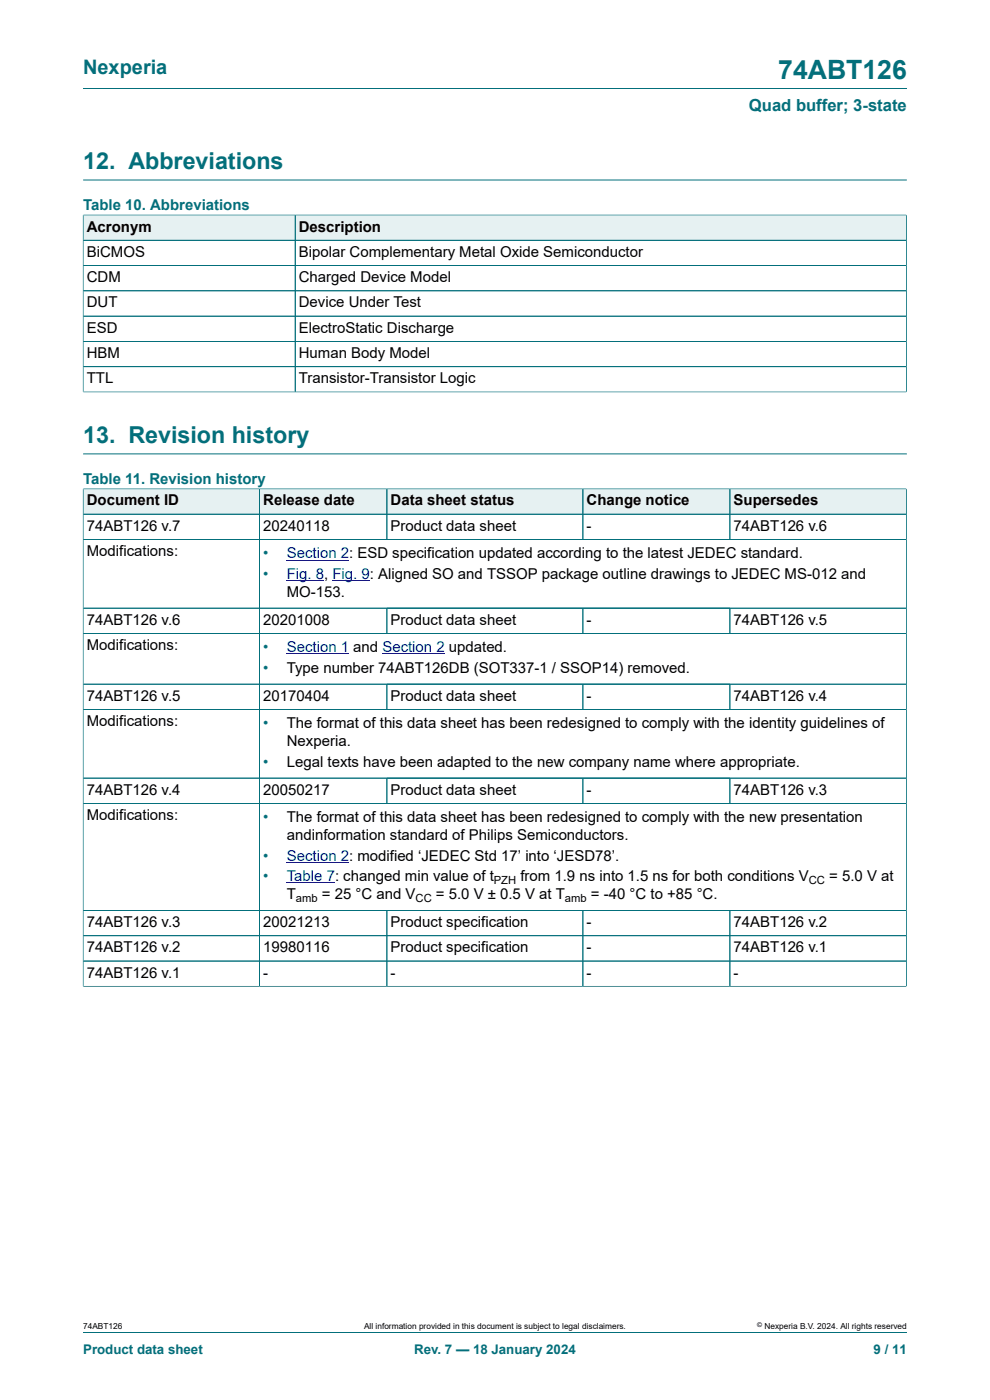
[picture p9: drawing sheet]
<svg xmlns="http://www.w3.org/2000/svg" width="210mm" height="297mm" viewBox="0 0 210 297" stroke-linecap="round" stroke-linejoin="round" font-family="sans-serif">
<defs><g id="words">
<text font-size="5.6" fill="#036f7b" x="165.1" y="16.8">74ABT126</text>
<g font-size="4.9" fill="#036f7b">
<text x="17.6" y="35.9">12. Abbreviations</text>
<text x="17.6" y="94">13. Revision history</text>
</g>
<text font-size="4.2" fill="#036f7b" x="17.6" y="15.6">Nexperia</text>
<text font-size="3.5" fill="#036f7b" x="158.9" y="23.7">Quad buffer; 3-state</text>
<g font-size="3.2" fill="#036f7b">
<text x="17.6" y="44.5">Table 10. Abbreviations</text>
<text x="17.6" y="102.6">Table 11. Revision history</text>
<text x="55.8" y="118.5">•</text>
<text x="55.8" y="122.8">•</text>
<text x="55.8" y="138.4">•</text>
<text x="55.8" y="142.7">•</text>
<text x="55.8" y="154.5">•</text>
<text x="55.8" y="162.7">•</text>
<text x="55.8" y="174.5">•</text>
<text x="55.8" y="182.6">•</text>
<text x="55.8" y="186.9">•</text>
</g>
<g font-size="3.2">
<text x="18.4" y="49.1">Acronym</text>
<text x="63.4" y="49.1">Description</text>
<text x="18.4" y="54.5">BiCMOS</text>
<text x="18.4" y="59.8">CDM</text>
<text x="63.4" y="54.5">Bipolar Complementary Metal Oxide Semiconductor</text>
<text x="63.4" y="59.8">Charged Device Model</text>
<text x="18.4" y="65.2">DUT</text>
<text x="63.4" y="65.2">Device Under Test</text>
<text x="18.4" y="70.6">ESD</text>
<text x="63.4" y="70.6">ElectroStatic Discharge</text>
<text x="18.4" y="75.9">HBM</text>
<text x="63.4" y="75.9">Human Body Model</text>
<text x="18.4" y="81.3">TTL</text>
<text x="63.4" y="81.3">Transistor-Transistor Logic</text>
<text x="18.4" y="107.2">Document ID</text>
<text x="55.8" y="107.2">Release date</text>
<text x="82.9" y="107.2">Data sheet status</text>
<text x="124.4" y="107.2">Change notice</text>
<text x="155.6" y="107.2">Supersedes</text>
<text x="18.4" y="112.6">74ABT126 v.7</text>
<text x="55.8" y="112.6">20240118</text>
<text x="82.9" y="112.6">Product data sheet</text>
<text x="124.4" y="112.6">-</text>
<text x="155.6" y="112.6">74ABT126 v.6</text>
<text x="18.4" y="117.9">Modifications:</text>
<text x="60.8" y="126.6">MO-153.</text>
<text x="18.4" y="132.5">74ABT126 v.6</text>
<text x="18.4" y="137.9">Modifications:</text>
<text x="55.8" y="132.5">20201008</text>
<text x="82.9" y="132.5">Product data sheet</text>
<text x="124.4" y="132.5">-</text>
<text x="155.6" y="132.5">74ABT126 v.5</text>
<text x="60.8" y="142.7">Type number 74ABT126DB (SOT337-1 / SSOP14) removed.</text>
<text x="18.4" y="148.6">74ABT126 v.5</text>
<text x="55.8" y="148.6">20170404</text>
<text x="82.9" y="148.6">Product data sheet</text>
<text x="124.4" y="148.6">-</text>
<text x="155.6" y="148.6">74ABT126 v.4</text>
<text x="18.4" y="154">Modifications:</text>
<text x="60.8" y="154.5">The format of this data sheet has been redesigned to comply with the identity guidelines of</text>
<text x="60.8" y="158.3">Nexperia.</text>
<text x="60.8" y="162.7">Legal texts have been adapted to the new company name where appropriate.</text>
<text x="18.4" y="168.6">74ABT126 v.4</text>
<text x="18.4" y="173.9">Modifications:</text>
<text x="55.8" y="168.6">20050217</text>
<text x="82.9" y="168.6">Product data sheet</text>
<text x="124.4" y="168.6">-</text>
<text x="155.6" y="168.6">74ABT126 v.3</text>
<text x="60.8" y="174.5">The format of this data sheet has been redesigned to comply with the new presentation</text>
<text x="60.8" y="178.3">andinformation standard of Philips Semiconductors.</text>
<text x="60.8" y="190.8">T</text>
<text x="68.3" y="190.8">= 25 °C and V</text>
<text x="92.5" y="190.8">= 5.0 V ± 0.5 V at T</text>
<text x="110.4" y="186.9">from 1.9 ns into 1.5 ns for both conditions V</text>
<text x="125.4" y="190.8">= -40 °C to +85 °C.</text>
<text x="175.9" y="186.9">= 5.0 V at</text>
<text x="18.4" y="196.6">74ABT126 v.3</text>
<text x="55.8" y="196.6">20021213</text>
<text x="82.9" y="196.6">Product specification</text>
<text x="124.4" y="196.6">-</text>
<text x="155.6" y="196.6">74ABT126 v.2</text>
<text x="18.4" y="202">74ABT126 v.2</text>
<text x="55.8" y="202">19980116</text>
<text x="82.9" y="202">Product specification</text>
<text x="124.4" y="202">-</text>
<text x="155.6" y="202">74ABT126 v.1</text>
<text x="18.4" y="207.4">74ABT126 v.1</text>
<text x="55.8" y="207.4">-</text>
<text x="82.9" y="207.4">-</text>
<text x="124.4" y="207.4">-</text>
<text x="155.6" y="207.4">-</text>
</g>
<g font-size="3.2" fill="#00f">
<text x="60.8" y="118.5">Section 2: ESD specification updated according to the latest JEDEC standard.</text>
<text x="60.8" y="122.8">Fig. 8, Fig. 9: Aligned SO and TSSOP package outline drawings to JEDEC MS-012 and</text>
<text x="60.8" y="138.4">Section 1 and Section 2 updated.</text>
<text x="60.8" y="182.6">Section 2: modified ‘JEDEC Std 17’ into ‘JESD78’.</text>
<text x="60.8" y="186.9">Table 7: changed min value of t</text>
</g>
<g font-size="2.8" fill="#036f7b">
<text x="17.6" y="287.2">Product data sheet</text>
<text x="87.9" y="287.2">Rev. 7 — 18 January 2024</text>
<text x="185.3" y="287.2">9 / 11</text>
</g>
<g font-size="2.4">
<text x="62.8" y="191.4">amb</text>
<text x="88.2" y="191.4">CC</text>
<text x="104.8" y="187.6">PZH</text>
<text x="119.8" y="191.4">amb</text>
<text x="171.6" y="187.6">CC</text>
</g>
<g font-size="1.8">
<text x="17.6" y="282">74ABT126</text>
<text x="77.2" y="282">All information provided in this document is subject to legal disclaimers.</text>
<text x="162.2" y="282">Nexperia B.V. 2024. All rights reserved</text>
</g>
<text font-size="1.4" x="160.6" y="281.6">©</text>
</g></defs>
<path d="M17.6 18.8h174.8M17.6 38.2h174.8" fill="none" stroke="#036f7b" stroke-width=".21"/>
<path d="M17.7 45.7h44.8v5.2h-44.8z" fill="#e6f1f2"/>
<path d="M17.6 45.5v5.5h45v-5.4h-45" fill="none" stroke="#036f7b" stroke-width=".21"/>
<path d="M62.7 45.7h129.5v5.2h-129.5z" fill="#e6f1f2"/>
<path d="M17.6 51h174.7M17.6 56.3h174.7M17.6 45.7v37.5M17.7 45.6h174.6M62.6 45.6v37.5M192.3 45.5v37.7M17.6 61.7h174.7M17.6 67.1h174.7M17.6 72.4h174.7M17.6 77.8h174.7M17.6 83.1h174.7M17.6 96.3h174.8" fill="none" stroke="#036f7b" stroke-width=".21"/>
<path d="M17.7 103.8h37.3v5.2h-37.3z" fill="#e6f1f2"/>
<path d="M17.6 103.6v5.5h37.5v-5.4h-37.5" fill="none" stroke="#036f7b" stroke-width=".21"/>
<path d="M55.1 103.8h26.9v5.2h-26.9z" fill="#e6f1f2"/>
<path d="M55.1 103.7h27v5.4h-27z" fill="none" stroke="#036f7b" stroke-width=".21"/>
<path d="M82.2 103.8h41.4v5.2h-41.4z" fill="#e6f1f2"/>
<path d="M82.1 103.7h41.6v5.4h-41.6z" fill="none" stroke="#036f7b" stroke-width=".21"/>
<path d="M123.7 103.8h31.1v5.2h-31.1z" fill="#e6f1f2"/>
<path d="M123.7 103.7h31.1v5.4h-31.1z" fill="none" stroke="#036f7b" stroke-width=".21"/>
<path d="M154.9 103.8h37.3v5.2h-37.3z" fill="#e6f1f2"/>
<path d="M17.6 114.4h174.7M55.1 109.1v19.9M82.1 109.1v5.3M123.7 109.1v5.3M192.3 103.6v25.4h-174.7v-19.9h174.7M192.3 103.7h-37.5v10.7" fill="none" stroke="#036f7b" stroke-width=".21"/>
<path d="M60.8 118.8h11.5" fill="none" stroke="#00f" stroke-width=".21"/>
<path d="M72.3 118.8h1.8z" fill="#00f"/>
<path d="M60.8 123.1h8M60.8 138.7h11.5M70.5 123.1h8" fill="none" stroke="#00f" stroke-width=".21"/>
<path d="M17.6 129h174.7v16.1h-174.7zM55.1 129v16.1M82.1 129v5.4M123.7 129v5.4M154.8 129v5.4M192.3 134.4h-174.7" fill="none" stroke="#036f7b" stroke-width=".21"/>
<path d="M72.3 138.7l1.8 .1z" fill="#00f"/>
<path d="M81.1 138.7h11.5" fill="none" stroke="#00f" stroke-width=".21"/>
<path d="M92.6 138.7l1.7 .1z" fill="#00f"/>
<path d="M17.6 145.1h174.7v48h-174.7zM17.6 150.5h174.7M55.1 145.1v48M82.1 145.1v5.4M123.7 145.1v5.4M154.8 145.1v5.4M17.6 165.1h174.7M17.6 170.4h174.7M82.1 165.1v5.3M123.7 165.1v5.3M154.8 165.1v5.3" fill="none" stroke="#036f7b" stroke-width=".21"/>
<path d="M60.8 182.9h11.5" fill="none" stroke="#00f" stroke-width=".21"/>
<path d="M72.3 182.9l1.8 .1z" fill="#00f"/>
<path d="M60.8 187.3h10.3" fill="none" stroke="#00f" stroke-width=".21"/>
<g fill="none" stroke="#036f7b" stroke-width=".21">
<path d="M17.6 103.8v105.5M17.7 109.1h174.5M17.7 114.4h174.5M17.7 103.7h174.5M55.1 103.8v105.4M82.1 103.8v10.6M123.7 103.8v10.6M154.8 103.8v10.6M192.3 103.8v105.5M17.7 134.4h174.5M82.1 129.1v5.2M123.7 129.1v5.2"/>
<path d="M154.8 129.1v5.2M192.2 129h-174.5M17.7 145.1h174.5M17.7 150.5h174.5M82.1 145.2v5.2M123.7 145.2v5.2M154.8 145.2v5.2M17.7 165.1h174.5M17.7 170.4h174.5M82.1 165.1v5.3M123.7 165.1v5.3M154.8 165.1v5.3"/>
<path d="M17.6 193.1h174.7M82.1 193.1v16.1M123.7 193.1v16.1M154.8 193.1v16.1M192.3 198.5h-174.7M17.6 209.2h174.7M192.3 203.9h-174.7M17.6 282.6h174.8"/>
</g>
<use href="#words"/>
</svg>
